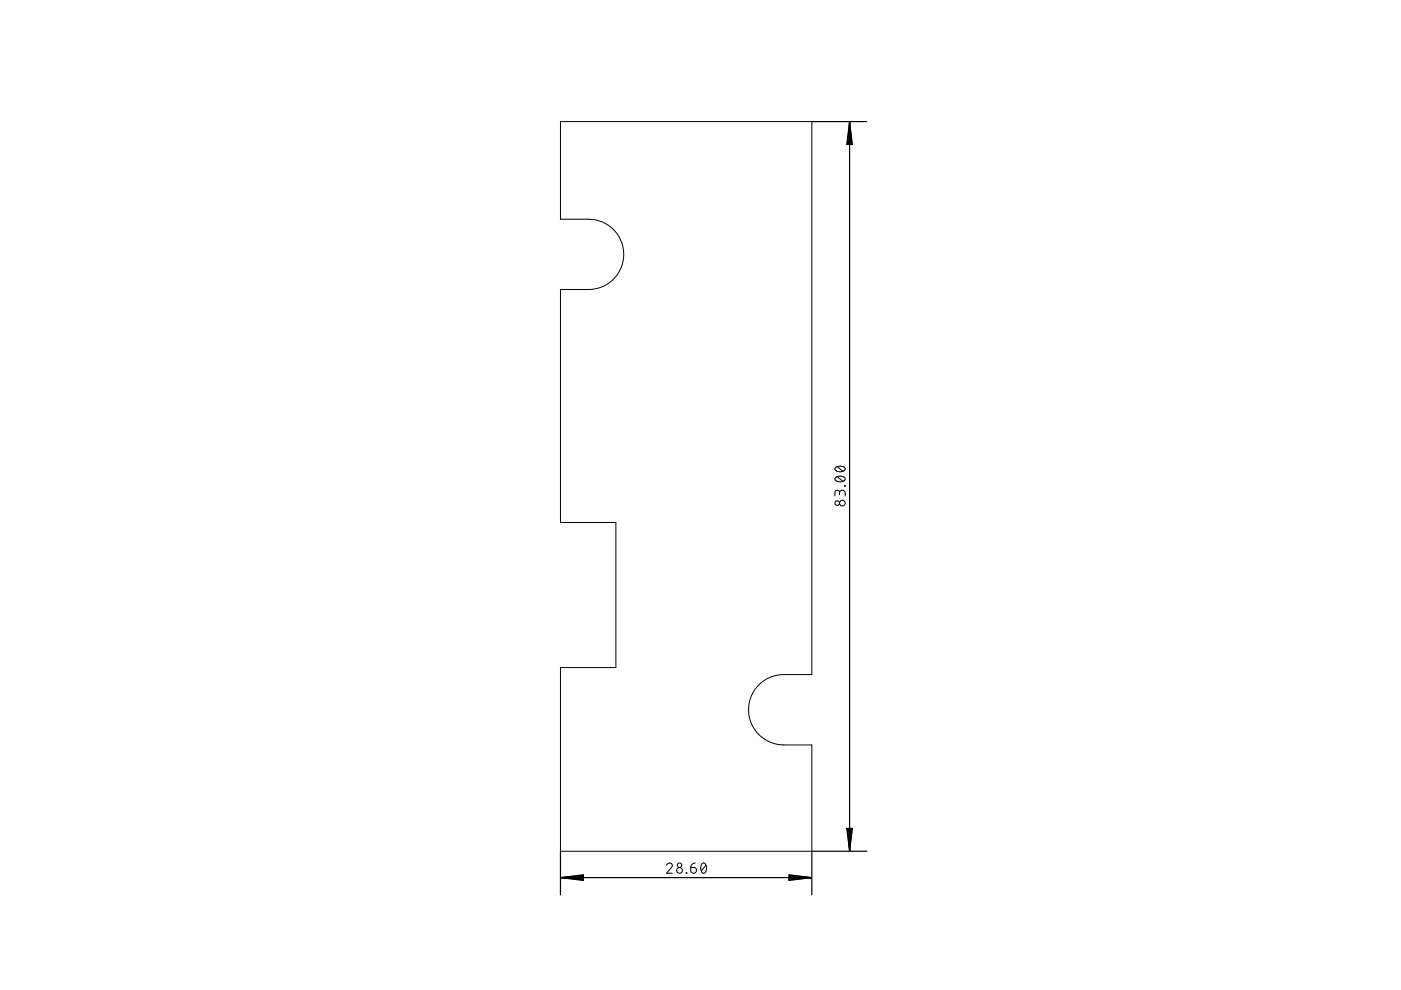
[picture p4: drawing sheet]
<svg xmlns="http://www.w3.org/2000/svg" width="297mm" height="210mm" viewBox="0 0 297 210" stroke-linecap="round" stroke-linejoin="round" font-family="sans-serif">
<g fill="none" stroke="#000" stroke-width=".21">
<path d="M118.8 25.8h53.3v117.2h-5.9a7.5 7.5 0 0 0-7.5 7.5 7.5 7.5 0 0 0 7.5 7.4h5.9v22.6h-53.3v-39h11.8v-30.7h-11.8v-49.4h6a7.5 7.5 0 0 0 7.4-7.5 7.5 7.5 0 0 0-7.4-7.4h-6zM177.2 99.1a1.4 1.4 0 0 1 2 .3 1.27 1.27 0 0 1-2.2 0zM177.5 99l1.2 .9M177.2 101.2a1.38 1.38 0 0 1 2 .4 1.27 1.27 0 0 1-2.2 0zM177.5 101.1l1.2 .9M178 104.5a.6 .6 0 0 1 .6-.6 .6 .6 0 0 1 .6 .6v.7M178 104.9v-.5a.49 .49 0 0 0-.5-.5 .49 .49 0 0 0-.5 .5v.8M179.1 103l.1 .1zM141.3 183.5a.6 .6 0 0 1 .9-.5 .6 .6 0 0 1 .2 .9l-1.1 1.2h1.2M145.5 185l.1 .1zM146.5 183.9h.7a.61 .61 0 0 1 .5 .7 .61 .61 0 0 1-.7 .5 .61 .61 0 0 1-.5-.5zM147.4 183l-.7 .3-.2 .6"/>
<path d="M148.8 183.1l.2-.1a.92 .92 0 0 1 .8 1.3l-.1 .3a.53 .53 0 0 1-.5 .5 .53 .53 0 0 1-.5-.5l-.1-.8zM149.7 183.5l-1 1.2"/>
<circle cx="177.5" cy="106.7" r=".48"/>
<circle cx="178.6" cy="106.7" r=".6"/>
<circle cx="144.1" cy="183.5" r=".48"/>
<circle cx="144.1" cy="184.6" r=".6"/>
</g>
<g fill="none" stroke="#000" stroke-width=".25">
<path d="M172.1 25.8h11.7M180.1 25.9v154.5M180.1 25.9l.6 4.7h-1.2zM180.1 25.9l-.2 4.7M180.1 25.9l.3 4.7M180.1 25.9l-.5 4.7M180.1 25.9l.5 4.7M179.5 175.6h1.2l-.6 4.8zM179.6 175.6l.5 4.8M179.9 175.6l.2 4.8M180.4 175.6l-.3 4.8M180.6 175.6l-.5 4.8"/>
<path d="M118.8 180.5v9.2M119 186.1h53M119 186.1l4.7-.6v1.2zM119 186.1l4.7 .2M119 186.1l4.7 .5M123.7 185.8l-4.7 .3M123.7 185.6l-4.7 .5M167.3 185.5l4.7 .6-4.7 .6zM167.3 185.8l4.7 .3M167.3 185.6l4.7 .5M172 186.1l-4.7 .2M172 186.1l-4.7 .5"/>
<path d="M183.8 180.5h-11.7v9.2"/>
</g>
</svg>
